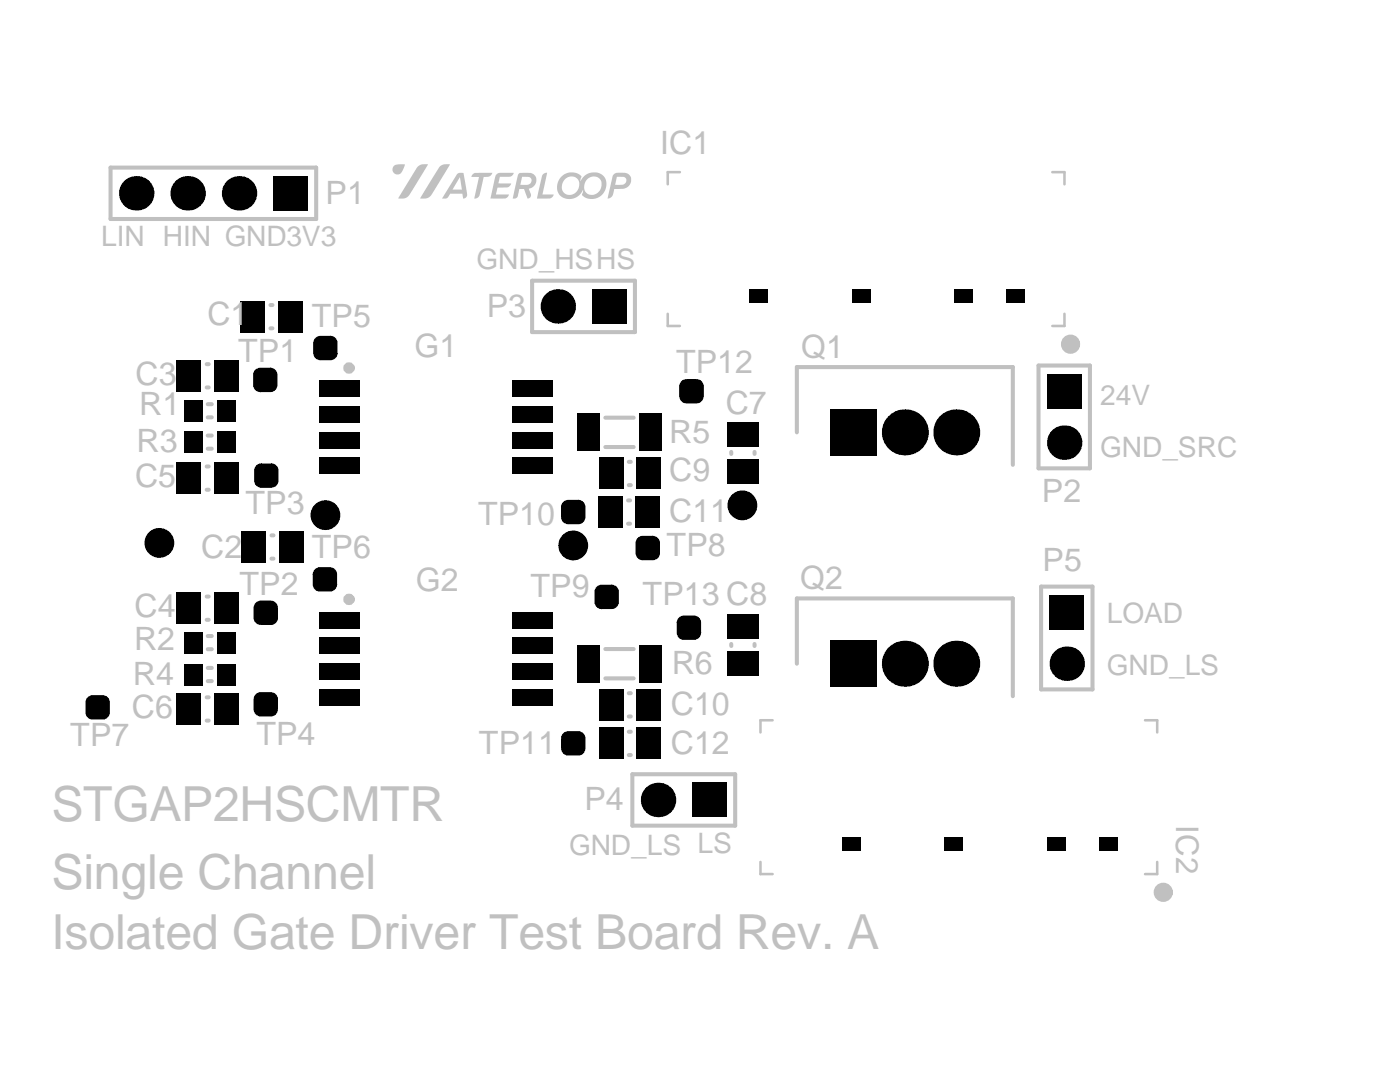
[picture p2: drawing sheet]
<svg xmlns="http://www.w3.org/2000/svg" width="279mm" height="216mm" viewBox="0 0 279 216" stroke-linecap="round" stroke-linejoin="round" font-family="sans-serif">
<defs><g id="words">
<g font-size="9.6" fill="#c0c0c0">
<text x="10.3" y="163.7">STGAP2HSCMTR</text>
<text x="10.3" y="177.5">Single Channel</text>
<text x="10.3" y="189.4">Isolated Gate Driver Test Board Rev. A</text>
</g>
<g font-size="6.4" fill="#c0c0c0">
<text x="131.8" y="30.7">IC1</text>
<text x="65" y="40.6">P1</text>
<text x="41.4" y="64.9">C1</text>
<text x="62.2" y="65.2">TP5</text>
<text x="97.1" y="63.2">P3</text>
<text x="82.7" y="71.3">G1</text>
<text x="159.9" y="71.4">Q1</text>
<text x="27.1" y="76.8">C3</text>
<text x="47.5" y="72.2">TP1</text>
<text x="134.9" y="74.5">TP12</text>
<text x="27.8" y="82.8">R1</text>
<text x="144.8" y="82.7">C7</text>
<text x="133.6" y="88.3">R5</text>
<text x="27.3" y="90.3">R3</text>
<text x="27" y="97.2">C5</text>
<text x="133.6" y="96">C9</text>
<text x="207.9" y="100.1">P2</text>
<text x="49" y="102.6">TP3</text>
<text x="95.4" y="104.7">TP10</text>
<text x="133.6" y="104.2">C11</text>
<text x="40.2" y="111.3">C2</text>
<text x="62.2" y="111.4">TP6</text>
<text x="133" y="110.9">TP8</text>
<text x="208.1" y="113.9">P5</text>
<text x="47.8" y="118.8">TP2</text>
<text x="83" y="118">G2</text>
<text x="105.9" y="119.1">TP9</text>
<text x="159.7" y="117.6">Q2</text>
<text x="26.8" y="123.1">C4</text>
<text x="128.3" y="120.6">TP13 C8</text>
<text x="26.7" y="129.7">R2</text>
<text x="26.5" y="136.6">R4</text>
<text x="134.1" y="134.5">R6</text>
<text x="26.3" y="143.2">C6</text>
<text x="133.9" y="142.7">C10</text>
<text x="14" y="149">TP7</text>
<text x="51.2" y="148.7">TP4</text>
<text x="95.6" y="150.4">TP11</text>
<text x="133.9" y="150.4">C12</text>
<text x="116.6" y="161.7">P4</text>
</g>
<text font-size="6.2" fill="#c0c0c0" x="234.8" y="164.6" transform="rotate(90 234.8 164.6)">IC2</text>
<g font-size="5.6" fill="#c0c0c0">
<text x="20.2" y="49.1">LIN HIN GND3V3</text>
<text x="95.1" y="53.7">GND_HSHS</text>
<text x="219.6" y="80.7">24V</text>
<text x="219.6" y="91.1">GND_SRC</text>
<text x="220.9" y="124.3">LOAD</text>
<text x="220.9" y="134.6">GND_LS</text>
<text x="113.6" y="170.6">GND_LS LS</text>
</g>
</g></defs>
<g fill="#000">
<path d="M50.5 74.8h1.4zM50.8 74l.7-.5 .4-.1v1.4h-1.4z"/>
<path d="M51.9 76.8v1.4zM50.5 76.8h1.4v1.4a1.42 1.42 0 0 1-1.4-1.4z"/>
<path d="M54 76.8h1.4zM54 76.8h1.4a1.42 1.42 0 0 1-1.4 1.4z"/>
<path d="M54 73.4v1.4zM54 73.4a1.42 1.42 0 0 1 1.4 1.4h-1.4z"/>
<path d="M62.5 68.4h1.4zM62.8 67.6l.7-.5 .4-.1v1.4h-1.4z"/>
<path d="M63.9 70.5v1.4zM62.5 70.5h1.4v1.4a1.42 1.42 0 0 1-1.4-1.4z"/>
<path d="M66 70.5h1.4zM66 70.5h1.4a1.42 1.42 0 0 1-1.4 1.4z"/>
<path d="M66 67v1.4zM66 67a1.42 1.42 0 0 1 1.4 1.4h-1.4z"/>
<path d="M135.6 77.1h1.4zM135.8 76.2l.7-.5 .5-.1v1.5h-1.4z"/>
<path d="M137 79.1v1.4zM135.6 79.1h1.4v1.4a1.42 1.42 0 0 1-1.4-1.4z"/>
<path d="M139 79.1h1.4zM139 79.1h1.4a1.42 1.42 0 0 1-1.4 1.4z"/>
<path d="M139 75.6v1.5zM139 75.6a1.42 1.42 0 0 1 1.4 1.5h-1.4z"/>
<path d="M50.7 93.9h1.4zM51 93l.7-.5h.4v1.4h-1.4z"/>
<path d="M52.1 95.9v1.4zM50.7 95.9h1.4v1.4a1.42 1.42 0 0 1-1.4-1.4z"/>
<path d="M54.2 95.9h1.4zM54.2 95.9h1.4a1.42 1.42 0 0 1-1.4 1.4z"/>
<path d="M54.2 92.5v1.4zM54.2 92.5a1.42 1.42 0 0 1 1.4 1.4h-1.4z"/>
<path d="M62.4 114.6h1.4zM62.7 113.8l.7-.5 .4-.1v1.4h-1.4z"/>
<path d="M63.8 116.6v1.4zM62.4 116.6h1.4v1.4a1.42 1.42 0 0 1-1.4-1.4z"/>
<path d="M65.9 116.6h1.4zM65.9 116.6h1.4a1.42 1.42 0 0 1-1.4 1.4z"/>
<path d="M65.9 113.2v1.4zM65.9 113.2a1.42 1.42 0 0 1 1.4 1.4h-1.4z"/>
<path d="M112 101.2h1.4zM112.2 100.3l.7-.5 .5-.1v1.5h-1.4z"/>
<path d="M113.4 103.2v1.4zM112 103.2h1.4v1.4a1.42 1.42 0 0 1-1.4-1.4z"/>
<path d="M115.4 103.2h1.4zM115.4 103.2h1.4a1.42 1.42 0 0 1-1.4 1.4z"/>
<path d="M115.4 99.7v1.5zM115.4 99.7a1.42 1.42 0 0 1 1.4 1.5h-1.4z"/>
<path d="M118.6 118.1h1.5zM118.9 117.3l.7-.6h.5v1.4h-1.5z"/>
<path d="M122.1 116.7v1.4zM122.1 116.7a1.42 1.42 0 0 1 1.4 1.4h-1.4z"/>
<path d="M126.9 108.3h1.4zM127.1 107.5l.7-.5 .5-.1v1.4h-1.4z"/>
<path d="M128.3 110.4v1.4zM126.9 110.4h1.4v1.4a1.42 1.42 0 0 1-1.4-1.4z"/>
<path d="M130.3 110.4h1.4zM130.3 110.4h1.4a1.42 1.42 0 0 1-1.4 1.4z"/>
<path d="M130.3 106.9v1.4zM130.3 106.9a1.42 1.42 0 0 1 1.4 1.4h-1.4z"/>
<path d="M50.6 139.5h1.4zM50.9 138.7l.7-.5 .4-.1v1.4h-1.4z"/>
<path d="M50.6 121.3h1.4zM50.9 120.4l.7-.5h.4v1.4h-1.4z"/>
<path d="M52 123.3v1.4zM50.6 123.3h1.4v1.4a1.42 1.42 0 0 1-1.4-1.4z"/>
<path d="M54.1 138.1v1.4zM54.1 138.1a1.42 1.42 0 0 1 1.4 1.4h-1.4z"/>
<path d="M54.1 123.3h1.4zM54.1 123.3h1.4a1.42 1.42 0 0 1-1.4 1.4z"/>
<path d="M54.1 119.9v1.4zM54.1 119.9a1.42 1.42 0 0 1 1.4 1.4h-1.4z"/>
<path d="M120.1 120.1v1.4zM118.6 120.1h1.5v1.4a1.42 1.42 0 0 1-1.5-1.4z"/>
<path d="M122.1 120.1h1.4zM122.1 120.1h1.4a1.42 1.42 0 0 1-1.4 1.4z"/>
<path d="M135.1 124.2h1.4zM135.3 123.4l.7-.5 .5-.1v1.4h-1.4z"/>
<path d="M136.5 126.3v1.4zM135.1 126.3h1.4v1.4a1.42 1.42 0 0 1-1.4-1.4z"/>
<path d="M138.5 126.3h1.4zM138.5 126.3h1.4a1.42 1.42 0 0 1-1.4 1.4z"/>
<path d="M138.5 122.8v1.4zM138.5 122.8a1.42 1.42 0 0 1 1.4 1.4h-1.4z"/>
<path d="M17.1 140.1h1.4zM17.3 139.3l.7-.5 .5-.1v1.4h-1.4z"/>
<path d="M18.5 142.2v1.4zM17.1 142.2h1.4v1.4a1.42 1.42 0 0 1-1.4-1.4z"/>
<path d="M20.5 142.2h1.4zM20.5 142.2h1.4a1.42 1.42 0 0 1-1.4 1.4z"/>
<path d="M20.5 138.7v1.4zM20.5 138.7a1.42 1.42 0 0 1 1.4 1.4h-1.4z"/>
<path d="M52 141.5v1.5zM50.6 141.5h1.4v1.5a1.42 1.42 0 0 1-1.4-1.5z"/>
<path d="M54.1 141.5h1.4zM54.1 141.5h1.4a1.42 1.42 0 0 1-1.4 1.5z"/>
<path d="M112 147.3h1.4zM112.2 146.5l.7-.5 .5-.1v1.4h-1.4z"/>
<path d="M113.4 149.3v1.5zM112 149.3h1.4v1.5a1.42 1.42 0 0 1-1.4-1.5z"/>
<path d="M115.4 149.3h1.4zM115.4 149.3h1.4a1.42 1.42 0 0 1-1.4 1.5z"/>
<path d="M115.4 145.9v1.4zM115.4 145.9a1.42 1.42 0 0 1 1.4 1.4h-1.4z"/>
<circle cx="27.2" cy="38.6" r="3.4"/>
<circle cx="37.5" cy="38.6" r="3.4"/>
<circle cx="47.7" cy="38.6" r="3.4"/>
<circle cx="111.3" cy="61.1" r="3.4"/>
<circle cx="180.6" cy="86.3" r="4.6"/>
<circle cx="190.8" cy="86.3" r="4.6"/>
<circle cx="212.4" cy="88.3" r="3.4"/>
<circle cx="31.8" cy="108.3" r="2.98"/>
<circle cx="64.9" cy="102.8" r="2.98"/>
<circle cx="114.4" cy="108.8" r="2.98"/>
<circle cx="148.2" cy="100.8" r="2.98"/>
<circle cx="180.6" cy="132.4" r="4.6"/>
<circle cx="190.8" cy="132.4" r="4.6"/>
<circle cx="212.9" cy="132.4" r="3.4"/>
<circle cx="131.3" cy="159.6" r="3.4"/>
</g>
<g fill="#000">
<path d="M54.5 35.1h6.9v6.9h-6.9z" fill-rule="evenodd"/>
<path d="M35.3 71.9h4.8v6.2h-4.8z" fill-rule="evenodd"/>
<path d="M42.8 71.9h4.8v6.2h-4.8z" fill-rule="evenodd"/>
<path d="M48 60.1h4.9v6.2h-4.9z" fill-rule="evenodd"/>
<path d="M55.5 60.1h4.8v6.2h-4.8z" fill-rule="evenodd"/>
<path d="M63.7 75.9h8.1v3.3h-8.1z" fill-rule="evenodd"/>
<path d="M102.3 75.9h8v3.3h-8z" fill-rule="evenodd"/>
<path d="M118.1 57.7h6.9v6.9h-6.9z" fill-rule="evenodd"/>
<path d="M149.5 57.8h3.7v2.6h-3.7z" fill-rule="evenodd"/>
<path d="M170 57.8h3.7v2.6h-3.7z" fill-rule="evenodd"/>
<path d="M190.6 57.8h3.6v2.6h-3.6z" fill-rule="evenodd"/>
<path d="M200.8 57.8h3.7v2.6h-3.7z" fill-rule="evenodd"/>
<path d="M208.9 74.6h6.9v6.9h-6.9z" fill-rule="evenodd"/>
<path d="M35.3 92.3h4.8v6.2h-4.8z" fill-rule="evenodd"/>
<path d="M36.7 86.1h3.7v4.2h-3.7z" fill-rule="evenodd"/>
<path d="M36.7 79.8h3.7v4.3h-3.7z" fill-rule="evenodd"/>
<path d="M42.8 92.3h4.8v6.2h-4.8z" fill-rule="evenodd"/>
<path d="M43.4 86.1h3.6v4.2h-3.6z" fill-rule="evenodd"/>
<path d="M43.4 79.8h3.6v4.3h-3.6z" fill-rule="evenodd"/>
<path d="M63.7 81.1h8.1v3.2h-8.1z" fill-rule="evenodd"/>
<path d="M63.7 86.2h8.1v3.2h-8.1z" fill-rule="evenodd"/>
<path d="M63.7 91.3h8.1v3.3h-8.1z" fill-rule="evenodd"/>
<path d="M102.3 81.1h8v3.2h-8z" fill-rule="evenodd"/>
<path d="M102.3 86.2h8v3.2h-8z" fill-rule="evenodd"/>
<path d="M102.3 91.3h8v3.3h-8z" fill-rule="evenodd"/>
<path d="M115.2 82.5h4.5v7.5h-4.5z" fill-rule="evenodd"/>
<path d="M119.4 99h4.8v6.3h-4.8z" fill-rule="evenodd"/>
<path d="M119.5 91.3h4.9v6.3h-4.9z" fill-rule="evenodd"/>
<path d="M127.6 82.5h4.4v7.5h-4.4z" fill-rule="evenodd"/>
<path d="M126.9 99h4.8v6.3h-4.8z" fill-rule="evenodd"/>
<path d="M127 91.3h4.9v6.3h-4.9z" fill-rule="evenodd"/>
<path d="M145.1 91.7h6.3v4.8h-6.3z" fill-rule="evenodd"/>
<path d="M145.1 84.2h6.3v4.9h-6.3z" fill-rule="evenodd"/>
<path d="M165.7 81.7h9.2v9.2h-9.2z" fill-rule="evenodd"/>
<path d="M48.2 106h4.9v6.3h-4.9z" fill-rule="evenodd"/>
<path d="M55.7 106h4.8v6.3h-4.8z" fill-rule="evenodd"/>
<path d="M209.5 118.7h6.8v6.9h-6.8z" fill-rule="evenodd"/>
<path d="M35.3 118.2h4.8v6.3h-4.8z" fill-rule="evenodd"/>
<path d="M36.7 132.5h3.7v4.2h-3.7z" fill-rule="evenodd"/>
<path d="M36.7 126.1h3.7v4.3h-3.7z" fill-rule="evenodd"/>
<path d="M42.8 118.2h4.8v6.3h-4.8z" fill-rule="evenodd"/>
<path d="M43.4 132.5h3.6v4.2h-3.6z" fill-rule="evenodd"/>
<path d="M43.4 126.1h3.6v4.3h-3.6z" fill-rule="evenodd"/>
<path d="M63.7 122.1h8.1v3.2h-8.1z" fill-rule="evenodd"/>
<path d="M63.7 127.2h8.1v3.3h-8.1z" fill-rule="evenodd"/>
<path d="M63.7 132.4h8.1v3.2h-8.1z" fill-rule="evenodd"/>
<path d="M63.7 137.5h8.1v3.2h-8.1z" fill-rule="evenodd"/>
<path d="M102.3 122.1h8v3.2h-8z" fill-rule="evenodd"/>
<path d="M102.3 127.2h8v3.3h-8z" fill-rule="evenodd"/>
<path d="M102.3 132.4h8v3.2h-8z" fill-rule="evenodd"/>
<path d="M102.3 137.5h8v3.2h-8z" fill-rule="evenodd"/>
<path d="M115.2 128.7h4.5v7.5h-4.5z" fill-rule="evenodd"/>
<path d="M119.5 137.5h4.9v6.3h-4.9z" fill-rule="evenodd"/>
<path d="M127.6 128.7h4.4v7.5h-4.4z" fill-rule="evenodd"/>
<path d="M127 137.5h4.9v6.3h-4.9z" fill-rule="evenodd"/>
<path d="M145.1 122.5h6.3v4.9h-6.3z" fill-rule="evenodd"/>
<path d="M145.1 130h6.3v4.9h-6.3z" fill-rule="evenodd"/>
<path d="M165.7 127.8h9.2v9.2h-9.2z" fill-rule="evenodd"/>
<path d="M35.3 138.3h4.8v6.3h-4.8z" fill-rule="evenodd"/>
<path d="M42.8 138.3h4.8v6.3h-4.8z" fill-rule="evenodd"/>
<path d="M119.5 145.2h4.9v6.3h-4.9z" fill-rule="evenodd"/>
<path d="M127 145.2h4.9v6.3h-4.9z" fill-rule="evenodd"/>
<path d="M138.2 156.2h6.8v6.9h-6.8z" fill-rule="evenodd"/>
<path d="M168 167.1h3.7v2.7h-3.7z" fill-rule="evenodd"/>
<path d="M188.5 167.1h3.7v2.7h-3.7z" fill-rule="evenodd"/>
<path d="M209.1 167.1h3.6v2.7h-3.6z" fill-rule="evenodd"/>
<path d="M219.3 167.1h3.7v2.7h-3.7z" fill-rule="evenodd"/>
<circle cx="52.9" cy="75.8" r="2.63"/>
<circle cx="64.9" cy="69.4" r="2.63"/>
<circle cx="138" cy="78.1" r="2.63"/>
<circle cx="53.1" cy="94.9" r="2.63"/>
<circle cx="64.8" cy="115.6" r="2.63"/>
<circle cx="114.4" cy="102.2" r="2.63"/>
<circle cx="121.1" cy="119.1" r="2.63"/>
<circle cx="129.3" cy="109.4" r="2.63"/>
<circle cx="53" cy="122.3" r="2.63"/>
<circle cx="137.5" cy="125.3" r="2.63"/>
<circle cx="19.5" cy="141.2" r="2.63"/>
<circle cx="53" cy="140.5" r="2.63"/>
<circle cx="114.4" cy="148.3" r="2.63"/>
</g>
<g fill="#c0c0c0">
<path d="M108.5 34.7l.7-.2-1 4.3h2.3l-.2 .5-.6 .3h-2.5l1-4.5z"/>
<path d="M83.3 33.3l.9-.5h1.2l-3.8 6.3-.8 .5h-1.3z"/>
<path d="M94.3 34.9l.5-.4h3.5l-.3 .5-.4 .2-1.1 .1-.8 3.7-.3 .4-.5 .2h-.2l.9-4.3h-1.5z"/>
<path d="M87.7 33.3l.9-.5h1.2l-3.8 6.2-.8 .6h-1.3z"/>
<path d="M99 34.8l.7-.3h2.8l-.2 .5-.4 .2-2.2 .1-.2 1.3h2.5l-.2 .5-.4 .3h-2.1l-.3 1.4h2.6l-.2 .5-.4 .3h-3.1z"/>
<path d="M78.6 33.1l.7-.3h1.5l-.7 1.6-.6 .4-.6-.1-.5-.4-.1-.6z"/>
<path d="M122.5 34.8l.6-.3 2.1 .1 .7 .7v1l-.4 .8-.6 .4-.6 .2h-1.7l-.4 1.4-.4 .4-.6 .1 1.1-4.5zM123.1 35.3l-.3 1.6h1.5l.5-.4 .2-.7-.2-.4-.4-.1z"/>
<path d="M103.5 34.6l.2-.1h2.3l.5 .3 .5 .5 .1 .8-.3 .8-.6 .5-.7 .3 .5 1.1-.1 .5-.3 .3h-.3l-.7-1.9h-1l-.3 1.6-.5 .3h-.5l1-4.5zM104.2 35.3l-.4 1.6h1.5l.6-.4 .2-.6-.3-.5-.4-.1z"/>
<path d="M111.9 35.3l.6-.4 .8-.4h1.5l.7 .2 .6 .5-.3 1 .5-.8 .9-.7 .8-.3h1.2l.9 .4 .6 .7 .3 .8v1l-.2 .7-.5 .7-.6 .5-.7 .4-1.2 .1-1.1-.3-.6-.5 .2-1-.5 .9-.7 .6-1 .3h-1.1l-1.1-.6-.7-1.1 .1-1.5zM112.7 35.8l-.4 .6-.2 .7v.6l.3 .6 .4 .4 .5 .2h.7l.7-.3 .6-.6 .2-.7 .1-.8-.3-.7-.4-.4-.7-.2-.9 .2zM117.2 35.8l-.4 .6-.2 .6v.7l.2 .5 .4 .4 .6 .3h.7l.7-.3 .5-.6 .3-.8v-.9l-.2-.5-.4-.4-.8-.2-.7 .1z"/>
<path d="M91.2 34.7l.5-.2h.8l.7 4.1-.1 .6-.3 .3-.4 .1-.1-1h-2.4l-.6 .9-1.1 .1zM91.8 35.3l-1.5 2.5h1.9z"/>
</g>
<path d="M135.7 34.4h-2.4v2.4M210 34.4h2.4v2.4M133.3 62.6v2.4h2.4M212.4 62.6v2.4h-2.4M154.2 143.7h-2.4v2.4M228.5 143.7h2.4v2.4M151.8 172v2.4h2.4M230.9 172v2.4h-2.4" fill="none" stroke="#c0c0c0" stroke-width=".51"/>
<g fill="none" stroke="#c0c0c0" stroke-width=".81">
<path d="M22.1 33.4h41v10.3h-41zM106.2 56h20.5v10.3h-20.5zM41.2 72.7h.5M41.2 77.3h.5M54 65.5h.4M54 60.9h.4M207.3 72.9h10.2v20.6h-10.2zM41.2 93.1h.5M41.2 97.7h.5M41.5 89.5h.8M41.5 86.9h.8M41.5 83.3h.8"/>
<path d="M41.5 80.7h.8M120.8 83.3h5.7M120.8 89.2h5.7M125.3 99.9h.4M125.5 96.8h.4M125.5 92.2h.4M145.9 90.2v.4M150.6 90.2v.4M159 86.3v-13.1h43.1v19.6M41.2 119h.5M54.2 111.5h.4M54.2 106.8h.4"/>
<path d="M125.3 104.5h.4M207.8 117h10.2v20.6h-10.2zM41.2 139.1h.5M41.2 123.7h.5M41.5 129.5h.8M41.5 135.9h.8M41.5 133.3h.8M41.5 126.9h.8M120.8 129.5h5.7M120.8 135.4h5.7M125.5 138.3h.4M145.9 128.5v.4"/>
<path d="M150.6 128.5v.4M159 132.4v-13h43.1v19.5M41.2 143.8h.5M125.5 143h.4M125.5 150.7h.4M125.5 146h.4M126.2 154.5h20.5v10.2h-20.5z"/>
</g>
<g fill="none" stroke="#c0c0c0" stroke-width="2">
<circle cx="213.6" cy="68.7" r=".9"/>
<circle cx="232.2" cy="178" r=".9"/>
</g>
<g fill="none" stroke="#c0c0c0" stroke-width="1.6">
<circle cx="69.6" cy="73.4" r=".32"/>
<circle cx="69.6" cy="119.6" r=".32"/>
</g>
<g fill="#000">
<path d="M35.7 72.3h4v5.4h-4z" fill-rule="evenodd"/>
<path d="M43.2 72.3h4v5.4h-4z" fill-rule="evenodd"/>
<path d="M50.9 74.8l1-1h2.1l1 1v2l-1 1h-2.1l-1-1z" fill-rule="evenodd"/>
<path d="M48.4 60.5h4.1v5.4h-4.1z" fill-rule="evenodd"/>
<path d="M55.9 60.5h4v5.4h-4z" fill-rule="evenodd"/>
<path d="M62.9 68.4l1-1h2.1l1 1v2.1l-1 1h-2.1l-1-1z" fill-rule="evenodd"/>
<path d="M64.1 76.3h7.3v2.5h-7.3z" fill-rule="evenodd"/>
<path d="M102.7 76.3h7.2v2.5h-7.2z" fill-rule="evenodd"/>
<path d="M136 77.1l1-1.1h2l1 1.1v2l-1 1h-2l-1-1z" fill-rule="evenodd"/>
<path d="M35.7 92.7h4v5.4h-4z" fill-rule="evenodd"/>
<path d="M37.1 86.5h2.8v3.4h-2.8z" fill-rule="evenodd"/>
<path d="M37.1 80.2h2.8v3.5h-2.8z" fill-rule="evenodd"/>
<path d="M43.2 92.7h4v5.4h-4z" fill-rule="evenodd"/>
<path d="M43.8 86.5h2.8v3.4h-2.8z" fill-rule="evenodd"/>
<path d="M43.8 80.2h2.8v3.5h-2.8z" fill-rule="evenodd"/>
<path d="M51.1 93.9l1-1h2.1l1 1v2l-1 1h-2.1l-1-1z" fill-rule="evenodd"/>
<path d="M64.1 81.5h7.3v2.4h-7.3z" fill-rule="evenodd"/>
<path d="M64.1 86.6h7.3v2.4h-7.3z" fill-rule="evenodd"/>
<path d="M64.1 91.7h7.3v2.5h-7.3z" fill-rule="evenodd"/>
<path d="M102.7 81.5h7.2v2.4h-7.2z" fill-rule="evenodd"/>
<path d="M102.7 86.6h7.2v2.4h-7.2z" fill-rule="evenodd"/>
<path d="M102.7 91.7h7.2v2.5h-7.2z" fill-rule="evenodd"/>
<path d="M115.7 82.9h3.6v6.7h-3.6z" fill-rule="evenodd"/>
<path d="M119.8 99.4h4v5.5h-4z" fill-rule="evenodd"/>
<path d="M119.9 91.8h4.1v5.4h-4.1z" fill-rule="evenodd"/>
<path d="M128 82.9h3.6v6.7h-3.6z" fill-rule="evenodd"/>
<path d="M127.3 99.4h4v5.5h-4z" fill-rule="evenodd"/>
<path d="M127.4 91.8h4v5.4h-4z" fill-rule="evenodd"/>
<path d="M145.5 92.1h5.5v4h-5.5z" fill-rule="evenodd"/>
<path d="M145.5 84.6h5.5v4.1h-5.5z" fill-rule="evenodd"/>
<path d="M48.6 106.4h4.1v5.5h-4.1z" fill-rule="evenodd"/>
<path d="M56.1 106.4h4v5.5h-4z" fill-rule="evenodd"/>
<path d="M62.8 114.6l1-1h2.1l1 1v2l-1 1h-2.1l-1-1z" fill-rule="evenodd"/>
<path d="M112.4 101.2l1-1h2l1 1v2l-1 1h-2l-1-1z" fill-rule="evenodd"/>
<path d="M119.1 118.1l1-1h2l1 1v2l-1 1h-2l-1-1z" fill-rule="evenodd"/>
<path d="M127.3 108.3l1-1h2l1 1v2.1l-1 1h-2l-1-1z" fill-rule="evenodd"/>
<path d="M17.5 140.1l1-1h2l1 1v2.1l-1 1h-2l-1-1z" fill-rule="evenodd"/>
<path d="M35.7 118.6h4v5.5h-4z" fill-rule="evenodd"/>
<path d="M37.1 132.9h2.8v3.4h-2.8z" fill-rule="evenodd"/>
<path d="M37.1 126.5h2.8v3.4h-2.8z" fill-rule="evenodd"/>
<path d="M43.2 118.6h4v5.5h-4z" fill-rule="evenodd"/>
<path d="M43.8 132.9h2.8v3.4h-2.8z" fill-rule="evenodd"/>
<path d="M43.8 126.5h2.8v3.4h-2.8z" fill-rule="evenodd"/>
<path d="M51 139.5l1-1h2.1l1 1v2l-1 1.1h-2.1l-1-1.1z" fill-rule="evenodd"/>
<path d="M51 121.3l1-1h2.1l1 1v2l-1 1h-2.1l-1-1z" fill-rule="evenodd"/>
<path d="M64.1 122.5h7.3v2.4h-7.3z" fill-rule="evenodd"/>
<path d="M64.1 127.6h7.3v2.5h-7.3z" fill-rule="evenodd"/>
<path d="M64.1 132.8h7.3v2.4h-7.3z" fill-rule="evenodd"/>
<path d="M64.1 137.9h7.3v2.4h-7.3z" fill-rule="evenodd"/>
<path d="M102.7 122.5h7.2v2.4h-7.2z" fill-rule="evenodd"/>
<path d="M102.7 127.6h7.2v2.5h-7.2z" fill-rule="evenodd"/>
<path d="M102.7 132.8h7.2v2.4h-7.2z" fill-rule="evenodd"/>
<path d="M102.7 137.9h7.2v2.4h-7.2z" fill-rule="evenodd"/>
<path d="M115.7 129.1h3.6v6.7h-3.6z" fill-rule="evenodd"/>
<path d="M119.9 137.9h4.1v5.5h-4.1z" fill-rule="evenodd"/>
<path d="M128 129.1h3.6v6.7h-3.6z" fill-rule="evenodd"/>
<path d="M127.4 137.9h4v5.5h-4z" fill-rule="evenodd"/>
<path d="M135.5 124.2l1-1h2l1 1v2.1l-1 1h-2l-1-1z" fill-rule="evenodd"/>
<path d="M145.5 122.9h5.5v4.1h-5.5z" fill-rule="evenodd"/>
<path d="M145.5 130.4h5.5v4.1h-5.5z" fill-rule="evenodd"/>
<path d="M35.7 138.7h4v5.5h-4z" fill-rule="evenodd"/>
<path d="M43.2 138.7h4v5.5h-4z" fill-rule="evenodd"/>
<path d="M112.4 147.3l1-1h2l1 1v2l-1 1.1h-2l-1-1.1z" fill-rule="evenodd"/>
<path d="M119.9 145.6h4.1v5.5h-4.1z" fill-rule="evenodd"/>
<path d="M127.4 145.6h4v5.5h-4z" fill-rule="evenodd"/>
</g>
<g fill="#000">
<path d="M50.9 74.8h1zM51.2 74.1l.7-.3v1h-1z"/>
<path d="M51.9 76.8v1zM50.9 76.8h1v1a1.01 1.01 0 0 1-1-1z"/>
<path d="M54 76.8h1zM54 76.8h1a1.01 1.01 0 0 1-1 1z"/>
<path d="M54 73.8v1zM54 73.8a1.01 1.01 0 0 1 1 1h-1z"/>
<path d="M62.9 68.4h1zM63.2 67.7l.7-.3v1h-1z"/>
<path d="M63.9 70.5v1zM62.9 70.5h1v1a1.01 1.01 0 0 1-1-1z"/>
<path d="M66 70.5h1zM66 70.5h1a1.01 1.01 0 0 1-1 1z"/>
<path d="M66 67.4v1zM66 67.4a1.01 1.01 0 0 1 1 1h-1z"/>
<path d="M136 77.1h1zM136.3 76.3l.7-.3v1.1h-1z"/>
<path d="M137 79.1v1zM136 79.1h1v1a1.01 1.01 0 0 1-1-1z"/>
<path d="M139 79.1h1zM139 79.1h1a1.01 1.01 0 0 1-1 1z"/>
<path d="M139 76v1.1zM139 76a1.01 1.01 0 0 1 1 1.1h-1z"/>
<path d="M51.1 93.9h1zM51.4 93.2l.7-.3v1h-1z"/>
<path d="M52.1 95.9v1zM51.1 95.9h1v1a1.01 1.01 0 0 1-1-1z"/>
<path d="M54.2 95.9h1zM54.2 95.9h1a1.01 1.01 0 0 1-1 1z"/>
<path d="M54.2 92.9v1zM54.2 92.9a1.01 1.01 0 0 1 1 1h-1z"/>
<path d="M62.8 114.6h1zM63.1 113.9l.7-.3v1h-1z"/>
<path d="M63.8 116.6v1zM62.8 116.6h1v1a1.01 1.01 0 0 1-1-1z"/>
<path d="M65.9 116.6h1zM65.9 116.6h1a1.01 1.01 0 0 1-1 1z"/>
<path d="M65.9 113.6v1zM65.9 113.6a1.01 1.01 0 0 1 1 1h-1z"/>
<path d="M112.4 101.2h1zM112.7 100.5l.7-.3v1h-1z"/>
<path d="M113.4 103.2v1zM112.4 103.2h1v1a1.01 1.01 0 0 1-1-1z"/>
<path d="M115.4 103.2h1zM115.4 103.2h1a1.01 1.01 0 0 1-1 1z"/>
<path d="M115.4 100.2v1zM115.4 100.2a1.01 1.01 0 0 1 1 1h-1z"/>
<path d="M119.1 118.1h1zM119.3 117.4l.8-.3v1h-1z"/>
<path d="M122.1 117.1v1zM122.1 117.1a1.01 1.01 0 0 1 1 1h-1z"/>
<path d="M127.3 108.3h1zM127.6 107.6l.7-.3v1h-1z"/>
<path d="M128.3 110.4v1zM127.3 110.4h1v1a1.01 1.01 0 0 1-1-1z"/>
<path d="M130.3 110.4h1zM130.3 110.4h1a1.01 1.01 0 0 1-1 1z"/>
<path d="M130.3 107.3v1zM130.3 107.3a1.01 1.01 0 0 1 1 1h-1z"/>
<path d="M51 139.5h1zM51.3 138.8l.7-.3v1h-1z"/>
<path d="M51 121.3h1zM51.3 120.6l.7-.3v1h-1z"/>
<path d="M52 123.3v1zM51 123.3h1v1a1.01 1.01 0 0 1-1-1z"/>
<path d="M54.1 138.5v1zM54.1 138.5a1.01 1.01 0 0 1 1 1h-1z"/>
<path d="M54.1 123.3h1zM54.1 123.3h1a1.01 1.01 0 0 1-1 1z"/>
<path d="M54.1 120.3v1zM54.1 120.3a1.01 1.01 0 0 1 1 1h-1z"/>
<path d="M120.1 120.1v1zM119.1 120.1h1v1a1.01 1.01 0 0 1-1-1z"/>
<path d="M122.1 120.1h1zM122.1 120.1h1a1.01 1.01 0 0 1-1 1z"/>
<path d="M135.5 124.2h1zM135.8 123.5l.7-.3v1h-1z"/>
<path d="M136.5 126.3v1zM135.5 126.3h1v1a1.01 1.01 0 0 1-1-1z"/>
<path d="M138.5 126.3h1zM138.5 126.3h1a1.01 1.01 0 0 1-1 1z"/>
<path d="M138.5 123.2v1zM138.5 123.2a1.01 1.01 0 0 1 1 1h-1z"/>
<path d="M17.5 140.1h1zM17.8 139.4l.7-.3v1h-1z"/>
<path d="M18.5 142.2v1zM17.5 142.2h1v1a1.01 1.01 0 0 1-1-1z"/>
<path d="M20.5 142.2h1zM20.5 142.2h1a1.01 1.01 0 0 1-1 1z"/>
<path d="M20.5 139.1v1zM20.5 139.1a1.01 1.01 0 0 1 1 1h-1z"/>
<path d="M52 141.5v1.1zM51 141.5h1v1.1a1.01 1.01 0 0 1-1-1.1z"/>
<path d="M54.1 141.5h1zM54.1 141.5h1a1.01 1.01 0 0 1-1 1.1z"/>
<path d="M112.4 147.3h1zM112.7 146.6l.7-.3v1h-1z"/>
<path d="M113.4 149.3v1.1zM112.4 149.3h1v1.1a1.01 1.01 0 0 1-1-1.1z"/>
<path d="M115.4 149.3h1zM115.4 149.3h1a1.01 1.01 0 0 1-1 1.1z"/>
<path d="M115.4 146.3v1zM115.4 146.3a1.01 1.01 0 0 1 1 1h-1z"/>
</g>
<use href="#words"/>
</svg>
